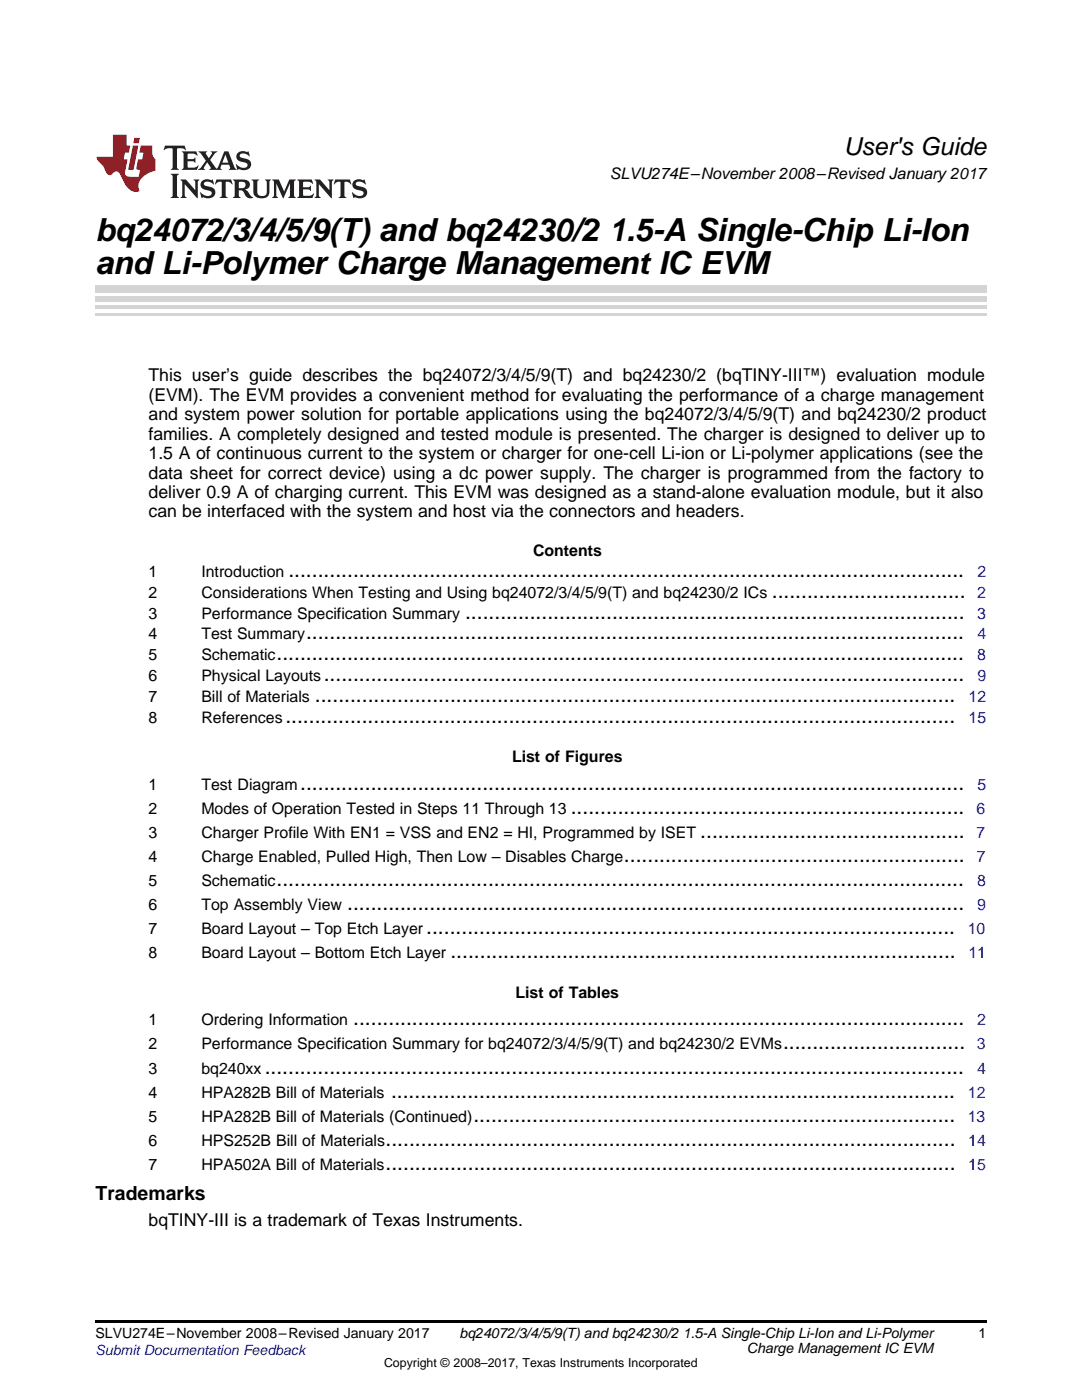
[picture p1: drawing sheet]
<svg xmlns="http://www.w3.org/2000/svg" width="216mm" height="279mm" viewBox="0 0 216 279" stroke-linecap="round" stroke-linejoin="round" font-family="sans-serif">
<defs><g id="words">
<g font-size="6.3">
<text x="19" y="48">bq24072/3/4/5/9(T) and bq24230/2</text>
<text x="121.4" y="48">1.5-A Single-Chip Li-Ion</text>
<text x="19" y="54.8">and Li-Polymer Charge Management IC EVM</text>
</g>
<text font-size="4.9" x="168.3" y="30.9">User's Guide</text>
<g font-size="4.2">
<text x="57.5" y="115.1">...................................................................................................................</text>
<text x="154" y="119.3">.................................</text>
<text x="92.8" y="123.4">.....................................................................................</text>
<text x="55.2" y="131.8">.....................................................................................................................</text>
<text x="61.1" y="127.6">................................................................................................................</text>
<text x="64.6" y="135.9">.............................................................................................................</text>
<text x="62.8" y="140.1">.............................................................................................................</text>
<text x="56.9" y="144.3">..................................................................................................................</text>
<text x="59.9" y="157.7">.................................................................................................................</text>
<text x="113.9" y="162.5">...................................................................</text>
<text x="139.7" y="167.3">.............................................</text>
<text x="124.5" y="172">..........................................................</text>
<text x="55.2" y="176.8">.....................................................................................................................</text>
<text x="69.3" y="181.6">.........................................................................................................</text>
<text x="85.1" y="186.4">..........................................................................................</text>
<text x="89.9" y="191.2">......................................................................................</text>
<text x="70.5" y="204.6">........................................................................................................</text>
<text x="156.2" y="209.4">...............................</text>
<text x="52.8" y="214.2">.......................................................................................................................</text>
<text x="78" y="219">................................................................................................</text>
<text x="94.5" y="223.8">..................................................................................</text>
<text x="76.9" y="228.6">.................................................................................................</text>
<text x="76.9" y="233.4">.................................................................................................</text>
</g>
<text font-size="3.9" x="19" y="239.5">Trademarks</text>
<g font-size="3.5">
<text x="29.6" y="76.1">This user’s guide describes the bq24072/3/4/5/9(T) and bq24230/2 (bqTINY-III™) evaluation module</text>
<text x="29.6" y="80">(EVM). The EVM provides a convenient method for evaluating the performance of a charge management</text>
<text x="29.6" y="83.9">and system power solution for portable applications using the bq24072/3/4/5/9(T) and bq24230/2 product</text>
<text x="29.6" y="87.7">families. A completely designed and tested module is presented. The charger is designed to deliver up to</text>
<text x="29.6" y="91.6">1.5 A of continuous current to the system or charger for one-cell Li-ion or Li-polymer applications (see the</text>
<text x="29.6" y="95.5">data sheet for correct device) using a dc power supply. The charger is programmed from the factory to</text>
<text x="29.6" y="99.4">deliver 0.9 A of charging current. This EVM was designed as a stand-alone evaluation module, but it also</text>
<text x="29.6" y="103.3">can be interfaced with the system and host via the connectors and headers.</text>
<text x="29.6" y="244.7">bqTINY-III is a trademark of Texas Instruments.</text>
</g>
<g font-size="3.2">
<text x="121.7" y="35.7">SLVU274E–November 2008–Revised January 2017</text>
<text x="106.4" y="111.1">Contents</text>
<text x="29.6" y="115.1">1</text>
<text x="29.6" y="119.3">2</text>
<text x="40.2" y="115.1">Introduction</text>
<text x="40.2" y="119.3">Considerations When Testing and Using bq24072/3/4/5/9(T) and bq24230/2 ICs</text>
<text x="29.6" y="123.4">3</text>
<text x="40.2" y="123.4">Performance Specification Summary</text>
<text x="29.6" y="127.6">4</text>
<text x="29.6" y="131.8">5</text>
<text x="40.2" y="127.6">Test Summary</text>
<text x="40.2" y="131.8">Schematic</text>
<text x="29.6" y="135.9">6</text>
<text x="40.2" y="135.9">Physical Layouts</text>
<text x="29.6" y="140.1">7</text>
<text x="40.2" y="140.1">Bill of Materials</text>
<text x="29.6" y="144.3">8</text>
<text x="40.2" y="144.3">References</text>
<text x="102.2" y="152.1">List of Figures</text>
<text x="29.6" y="157.7">1</text>
<text x="40.2" y="157.7">Test Diagram</text>
<text x="29.6" y="162.5">2</text>
<text x="29.6" y="167.3">3</text>
<text x="40.2" y="162.5">Modes of Operation Tested in Steps 11 Through 13</text>
<text x="40.2" y="167.3">Charger Profile With EN1 = VSS and EN2 = HI, Programmed by ISET</text>
<text x="29.6" y="172">4</text>
<text x="40.2" y="172">Charge Enabled, Pulled High, Then Low – Disables Charge</text>
<text x="29.6" y="176.8">5</text>
<text x="40.2" y="176.8">Schematic</text>
<text x="29.6" y="181.6">6</text>
<text x="40.2" y="181.6">Top Assembly View</text>
<text x="29.6" y="186.4">7</text>
<text x="29.6" y="191.2">8</text>
<text x="40.2" y="186.4">Board Layout – Top Etch Layer</text>
<text x="40.2" y="191.2">Board Layout – Bottom Etch Layer</text>
<text x="102.9" y="199.1">List of Tables</text>
<text x="29.6" y="204.6">1</text>
<text x="29.6" y="209.4">2</text>
<text x="40.2" y="204.6">Ordering Information</text>
<text x="40.2" y="209.4">Performance Specification Summary for bq24072/3/4/5/9(T) and bq24230/2 EVMs</text>
<text x="29.6" y="214.2">3</text>
<text x="40.2" y="214.2">bq240xx</text>
<text x="29.6" y="219">4</text>
<text x="40.2" y="219">HPA282B Bill of Materials</text>
<text x="29.6" y="223.8">5</text>
<text x="40.2" y="223.8">HPA282B Bill of Materials (Continued)</text>
<text x="29.6" y="228.6">6</text>
<text x="29.6" y="233.4">7</text>
<text x="40.2" y="228.6">HPS252B Bill of Materials</text>
<text x="40.2" y="233.4">HPA502A Bill of Materials</text>
</g>
<g font-size="3.2" fill="#00f">
<text x="195" y="119.3">2</text>
<text x="195" y="115.1">2</text>
<text x="195" y="123.4">3</text>
<text x="195" y="131.8">8</text>
<text x="195" y="127.6">4</text>
<text x="195" y="135.9">9</text>
<text x="193.3" y="140.1">12</text>
<text x="193.3" y="144.3">15</text>
<text x="195" y="157.7">5</text>
<text x="194.9" y="162.5">6</text>
<text x="194.9" y="167.3">7</text>
<text x="194.9" y="172">7</text>
<text x="195" y="176.8">8</text>
<text x="195" y="181.6">9</text>
<text x="193.1" y="186.4">10</text>
<text x="193.2" y="191.2">11</text>
<text x="194.9" y="209.4">3</text>
<text x="195" y="204.6">2</text>
<text x="195" y="214.2">4</text>
<text x="193.1" y="219">12</text>
<text x="193.1" y="223.8">13</text>
<text x="193.2" y="228.6">14</text>
<text x="193.2" y="233.4">15</text>
</g>
<g font-size="2.8">
<text x="19" y="267.1">SLVU274E–November 2008–Revised January 2017</text>
<text x="91.7" y="267.1">bq24072/3/4/5/9(T) and bq24230/2</text>
<text x="136.3" y="267.1">1.5-A Single-Chip Li-Ion and Li-Polymer</text>
<text x="149" y="269.9">Charge Management IC EVM</text>
<text x="195.3" y="267">1</text>
</g>
<text font-size="2.8" fill="#00f" x="19" y="270.4">Submit Documentation Feedback</text>
<text font-size="2.5" x="76.6" y="272.7">Copyright © 2008–2017, Texas Instruments Incorporated</text>
</g></defs>
<path d="M19 263.5h177.8v.6h-177.8z" fill="#000"/>
<path d="M19 62.8h177.8" fill="none" stroke="#d4d4d4" stroke-width=".42"/>
<g fill="#d4d4d4">
<path d="M19 60.9h177.8v.7h-177.8z"/>
<path d="M19 59.1h177.8v1h-177.8z"/>
<path d="M19 57h177.8v1.4h-177.8z"/>
</g>
<path d="M32.9 29.1l-.3 .9h.1a1.64 1.64 0 0 1 1.7-.3l.1 3.6-.4 .6h1.6l-.4-.6v-3.5v-.1l.4-.1a1.36 1.36 0 0 1 1.3 .4h.1l-.3-.9zM36.3 30.2l.3 .3v.3v2.5v.3l-.3 .3h3l.3-.9h-.1a1.87 1.87 0 0 1-2 .4l-.1-1.2h1.2l.4 .3v-1.1l-.4 .3-1.2 .1 .1-1.1 .2-.1a1.66 1.66 0 0 1 1.7 .5l.1-.1-.3-.8zM39.6 30.2l1.5 1.9-.9 1.2-.7 .6h1.4l-.3-.3 .7-1.2 .8 1.2-.3 .3h2.5l-.3-.3 .2-.7h1.5l.2 .6-.3 .4h1.6l-.4-.5-1.2-3.2h-.8l-1.2 2.9-.4 .6-1.3-1.8 .9-1.1 .6-.6h-1.4l.3 .3-.6 1.1-.6-1 .2-.4zM45 30.8l.6 1.7h-1.2zM47.4 30.6a1.04 1.04 0 0 0-.2 1.1 1.04 1.04 0 0 0 1 .6l1 .2a.5 .5 0 0 1 .2 .6 .5 .5 0 0 1-.5 .4 1.76 1.76 0 0 1-1.7-.8l-.1 .1 .3 1.1 .2-.1a2.54 2.54 0 0 0 2.2-.3 1.12 1.12 0 0 0 .2-1.2 1.12 1.12 0 0 0-1-.6l-1-.3a.4 .4 0 0 1-.2-.4 .4 .4 0 0 1 .4-.3 1.6 1.6 0 0 1 1.6 .5h.1l-.3-1-.3 .2-.2-.1a1.62 1.62 0 0 0-1.7 .3zM34.1 34.7l.3 .3 .1 .3v3.6l-.1 .3-.3 .3h1.6l-.3-.3-.1-.3v-3.6l.1-.3 .3-.3zM36 35.8l.4 .6v2.5l-.1 .3-.3 .3h1.2l-.3-.6v-2.1l2.6 2.8v-3.2l.3-.6h-1.2l.3 .4 .1 1.7-1.9-2.1zM40.3 36.2a1.04 1.04 0 0 0-.2 1.1 1.04 1.04 0 0 0 .9 .6l1 .3a.5 .5 0 0 1 .2 .5 .5 .5 0 0 1-.4 .4 1.76 1.76 0 0 1-1.8-.7h-.1l.3 1.1 .2-.1a2.55 2.55 0 0 0 2.3-.3 1.12 1.12 0 0 0 .2-1.2 1.12 1.12 0 0 0-1-.6l-1-.3a.41 .41 0 0 1-.2-.4 .41 .41 0 0 1 .4-.3 1.6 1.6 0 0 1 1.5 .5h.1l-.3-1-.2 .2-.2-.1a1.64 1.64 0 0 0-1.7 .3zM43.2 35.8l-.3 1h.1a.95 .95 0 0 1 1.2-.5v2.6v.3l-.4 .3h1.6l-.3-.3-.1-.3v-2.4l.3-.2a1.02 1.02 0 0 1 1 .5h.1l-.3-1zM46.5 35.8l.3 .4v.2v2.5v.3l-.3 .3h1.5l-.3-.3-.1-1.2a.9 .9 0 0 1 1.2 .8 1.07 1.07 0 0 0 1.7 .6 1.97 1.97 0 0 1-1.1-1.3l-.5-.3a.98 .98 0 0 0 1-1 .98 .98 0 0 0-1-.9zM47.7 36.3h.2a.81 .81 0 0 1 1.1 .6 .64 .64 0 0 1-.7 .7h-.7zM50.2 35.8l.3 .4 .1 .2v1.9a1.59 1.59 0 0 0 2.1 1.2 1.15 1.15 0 0 0 1.1-1.2v-2.1l.3-.4h-1.2l.3 .6v1.9a.97 .97 0 0 1-.7 .9 .97 .97 0 0 1-1.1-.6l-.1-2.2 .1-.2 .3-.4zM54.3 35.8l.3 .4 .1 .2v2.5l-.4 .6h1.2l-.4-.6v-2.3l1.4 3 1.4-3v2.3l-.4 .6h1.5l-.3-.3v-.3v-2.5v-.2l.3-.4h-1.3l-1 2.4-1.1-2.4zM59.3 35.8l.3 .4 .1 .2v2.5l-.1 .3-.3 .3h3l.4-.8-.1-.1a1.88 1.88 0 0 1-2.1 .4v-1.2h1.2l.3 .3v-1l-.3 .2-1.2 .1v-1l.3-.1a1.66 1.66 0 0 1 1.6 .4h.1l-.3-.9zM62.8 35.8l.3 .6v2.5v.3l-.3 .3h1.2l-.4-.6v-2.1l2.6 2.8v-3.2l.3-.6h-1.1l.3 .4v1.7l-1.8-2.1zM66.9 35.8l-.3 1h.1a.95 .95 0 0 1 1.2-.5v2.6v.3l-.4 .3h1.6l-.3-.3-.1-.3v-2.4l.3-.2a1.02 1.02 0 0 1 1 .5h.1l-.3-1zM70.6 36.2a1.04 1.04 0 0 0-.2 1.1 1.04 1.04 0 0 0 .9 .6l1 .3a.5 .5 0 0 1 .2 .5 .5 .5 0 0 1-.4 .4 1.75 1.75 0 0 1-1.8-.7h-.1l.3 1.1 .2-.1a2.56 2.56 0 0 0 2.3-.3 1.12 1.12 0 0 0 .2-1.2 1.12 1.12 0 0 0-1-.6l-1-.3a.4 .4 0 0 1-.2-.4 .4 .4 0 0 1 .4-.3 1.6 1.6 0 0 1 1.5 .5h.1l-.3-1-.2 .2-.2-.1a1.64 1.64 0 0 0-1.7 .3z" fill="#231f20"/>
<path d="M22.5 26.9v4.4h-3.2a2.57 2.57 0 0 0 1.2 1.7l.4 .8a1.22 1.22 0 0 0 1.3 1.1l.2-.2a.9 .9 0 0 1 1-.5 .9 .9 0 0 1 .7 .9l.5 1.1a2.58 2.58 0 0 0 3.3 1.9 2.35 2.35 0 0 1 .9-3.1l1.1-.6 1.1-.3v-2.3a1.45 1.45 0 0 1-.6-1.3v-1.5h-2.3l-.3 1.5h.8l-.2 1.3h-.9l-.3 1.6 .1 .4 .7 .1-.3 1.4h-1.1a1.52 1.52 0 0 1-1.7-.6l.6-2.9h-.8l.2-1.3h.8l.3-1.5h-.7v-2.1zM26.5 29l-1 4.9h1.2l.9-4.9zM26.8 27.5l-.2 1.1h1.1l.2-1.1z" fill="#ee1d23"/>
<use href="#words"/>
</svg>
